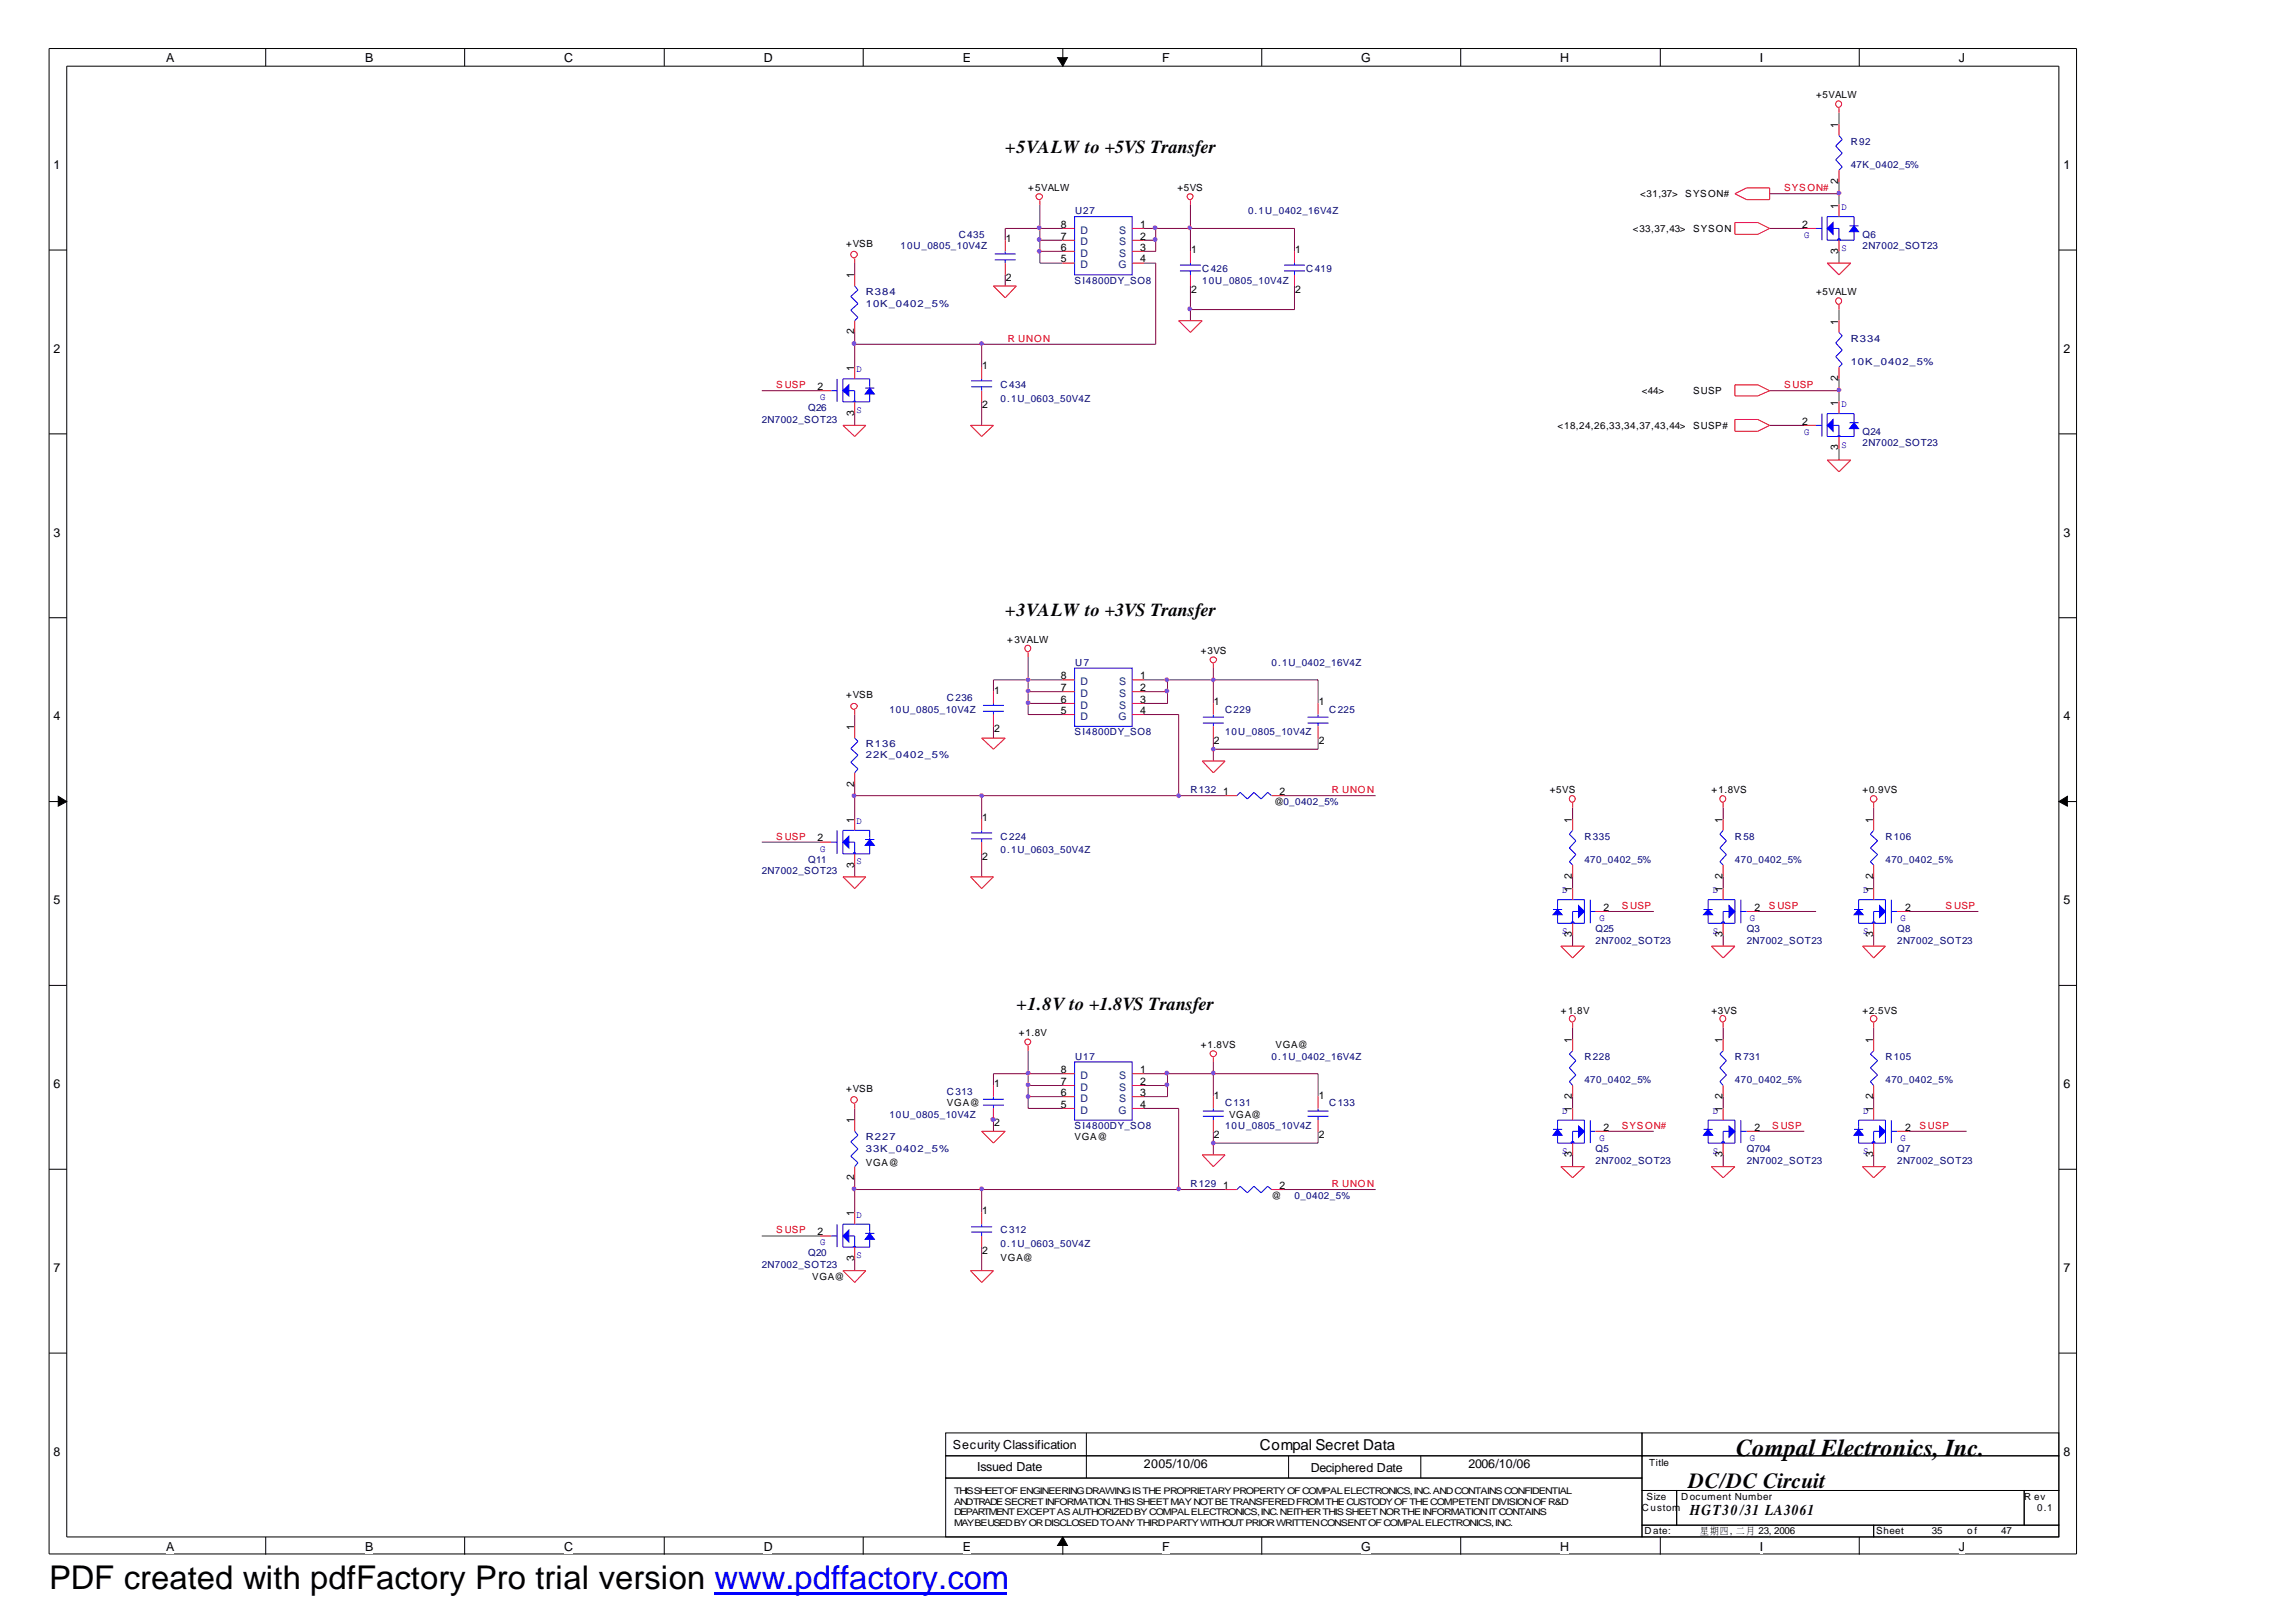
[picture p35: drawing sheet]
<svg xmlns="http://www.w3.org/2000/svg" width="297mm" height="210mm" viewBox="0 0 297 210" stroke-linecap="round" stroke-linejoin="round" font-family="sans-serif">
<defs><g id="words">
<text font-size="4.2" x="6.3" y="205.7">PDF created with pdfFactory Pro trial version www.pdffactory.com</text>
<text font-size="3.1" x="224.6" y="188.4">Compal Electronics, Inc.</text>
<text font-size="2.8" x="218.4" y="192.5">DC/DC Circuit</text>
<g font-size="2.4">
<text x="130" y="19.7">+5VALW to +5VS Transfer</text>
<text x="130" y="79.7">+3VALW to +3VS Transfer</text>
<text x="131.5" y="130.7">+1.8V to +1.8VS Transfer</text>
</g>
<g font-size="1.9">
<text x="163" y="187.6">Compal Secret Data</text>
<text x="218.6" y="196.1">HGT30/31 LA3061</text>
</g>
<g font-size="1.6">
<text x="21.5" y="8.1">A</text>
<text x="47.2" y="8.1">B</text>
<text x="73" y="8.1">C</text>
<text x="98.8" y="8.1">D</text>
<text x="124.5" y="8.1">E</text>
<text x="150.4" y="8.1">F</text>
<text x="176.1" y="8.1">G</text>
<text x="201.8" y="8.1">H</text>
<text x="227.7" y="8.1">I</text>
<text x="253.4" y="8.1">J</text>
<text x="6.9" y="21.9">1</text>
<text x="267" y="21.9">1</text>
<text x="6.9" y="45.6">2</text>
<text x="267" y="45.6">2</text>
<text x="6.9" y="69.4">3</text>
<text x="267" y="69.4">3</text>
<text x="6.9" y="93.2">4</text>
<text x="267" y="93.2">4</text>
<text x="6.9" y="117">5</text>
<text x="267" y="117">5</text>
<text x="6.9" y="140.8">6</text>
<text x="267" y="140.8">6</text>
<text x="6.9" y="164.6">7</text>
<text x="267" y="164.6">7</text>
<text x="6.9" y="188.4">8</text>
<text x="123.3" y="187.6">Security Classification</text>
<text x="126.4" y="190.3">Issued Date</text>
<text x="148" y="189.9">2005/10/06</text>
<text x="169.6" y="190.5">Deciphered Date</text>
<text x="190" y="189.9">2006/10/06</text>
<text x="267" y="188.4">8</text>
<text x="21.5" y="200.7">A</text>
<text x="47.2" y="200.7">B</text>
<text x="73" y="200.7">C</text>
<text x="98.8" y="200.7">D</text>
<text x="124.5" y="200.7">E</text>
<text x="150.4" y="200.7">F</text>
<text x="176.1" y="200.7">G</text>
<text x="201.8" y="200.7">H</text>
<text x="227.7" y="200.7">I</text>
<text x="253.4" y="200.7">J</text>
</g>
<g font-size="1.4">
<text x="237.8" y="16.5" transform="rotate(-90 237.8 16.5)">1</text>
<text x="237.8" y="23.8" transform="rotate(-90 237.8 23.8)">2</text>
<text x="137.2" y="29.5">8</text>
<text x="147.5" y="29.5">1</text>
<text x="233.2" y="29.5">2</text>
<text x="237.8" y="27" transform="rotate(-90 237.8 27)">1</text>
<text x="110.5" y="36" transform="rotate(-90 110.5 36)">1</text>
<text x="130.1" y="31.3">1</text>
<text x="137.2" y="31">7</text>
<text x="137.2" y="32.4">6</text>
<text x="137.2" y="34">5</text>
<text x="147.5" y="31">2</text>
<text x="147.5" y="32.4">3</text>
<text x="147.5" y="34">4</text>
<text x="154.1" y="32.8">1</text>
<text x="167.6" y="32.8">1</text>
<text x="237.8" y="32.9" transform="rotate(-90 237.8 32.9)">3</text>
<text x="130.1" y="36.3">2</text>
<text x="154.1" y="37.9">2</text>
<text x="167.6" y="37.9">2</text>
<text x="110.5" y="43.3" transform="rotate(-90 110.5 43.3)">2</text>
<text x="127.1" y="47.8">1</text>
<text x="237.8" y="42" transform="rotate(-90 237.8 42)">1</text>
<text x="105.7" y="50.5">2</text>
<text x="110.5" y="53.8" transform="rotate(-90 110.5 53.8)">3</text>
<text x="110.5" y="48" transform="rotate(-90 110.5 48)">1</text>
<text x="127.1" y="52.8">2</text>
<text x="237.8" y="52.5" transform="rotate(-90 237.8 52.5)">1</text>
<text x="237.8" y="49.3" transform="rotate(-90 237.8 49.3)">2</text>
<text x="233.2" y="55">2</text>
<text x="237.8" y="58.3" transform="rotate(-90 237.8 58.3)">3</text>
<text x="128.6" y="89.8">1</text>
<text x="137.2" y="87.9">8</text>
<text x="137.2" y="89.4">7</text>
<text x="147.5" y="87.9">1</text>
<text x="147.5" y="89.4">2</text>
<text x="110.5" y="94.5" transform="rotate(-90 110.5 94.5)">1</text>
<text x="128.6" y="94.8">2</text>
<text x="137.2" y="90.9">6</text>
<text x="137.2" y="92.4">5</text>
<text x="147.5" y="90.9">3</text>
<text x="147.5" y="92.4">4</text>
<text x="157.1" y="91.2">1</text>
<text x="170.6" y="91.2">1</text>
<text x="110.5" y="101.8" transform="rotate(-90 110.5 101.8)">2</text>
<text x="157.1" y="96.3">2</text>
<text x="170.6" y="96.3">2</text>
<text x="110.5" y="106.4" transform="rotate(-90 110.5 106.4)">1</text>
<text x="127.1" y="106.2">1</text>
<text x="158.2" y="102.9">1</text>
<text x="165.5" y="102.9">2</text>
<text x="203.4" y="106.4" transform="rotate(-90 203.4 106.4)">1</text>
<text x="222.8" y="106.4" transform="rotate(-90 222.8 106.4)">1</text>
<text x="242.3" y="106.4" transform="rotate(-90 242.3 106.4)">1</text>
<text x="105.7" y="108.9">2</text>
<text x="110.5" y="112.3" transform="rotate(-90 110.5 112.3)">3</text>
<text x="127.1" y="111.3">2</text>
<text x="203.4" y="113.7" transform="rotate(-90 203.4 113.7)">2</text>
<text x="222.8" y="113.7" transform="rotate(-90 222.8 113.7)">2</text>
<text x="242.3" y="113.7" transform="rotate(-90 242.3 113.7)">2</text>
<text x="203.4" y="115.4" transform="rotate(-90 203.4 115.4)">1</text>
<text x="207.4" y="117.9">2</text>
<text x="222.8" y="115.4" transform="rotate(-90 222.8 115.4)">1</text>
<text x="227" y="117.9">2</text>
<text x="242.3" y="115.4" transform="rotate(-90 242.3 115.4)">1</text>
<text x="246.5" y="117.9">2</text>
<text x="203.4" y="121.3" transform="rotate(-90 203.4 121.3)">3</text>
<text x="222.8" y="121.3" transform="rotate(-90 222.8 121.3)">3</text>
<text x="242.3" y="121.3" transform="rotate(-90 242.3 121.3)">3</text>
<text x="203.4" y="135" transform="rotate(-90 203.4 135)">1</text>
<text x="222.8" y="135" transform="rotate(-90 222.8 135)">1</text>
<text x="242.3" y="135" transform="rotate(-90 242.3 135)">1</text>
<text x="128.6" y="140.6">1</text>
<text x="137.2" y="138.9">8</text>
<text x="137.2" y="140.4">7</text>
<text x="137.2" y="141.8">6</text>
<text x="137.2" y="143.4">5</text>
<text x="147.5" y="138.9">1</text>
<text x="147.5" y="140.4">2</text>
<text x="147.5" y="141.8">3</text>
<text x="147.5" y="143.4">4</text>
<text x="157.1" y="142.2">1</text>
<text x="170.6" y="142.2">1</text>
<text x="203.4" y="143.9" transform="rotate(-90 203.4 143.9)">1</text>
<text x="203.4" y="142.3" transform="rotate(-90 203.4 142.3)">2</text>
<text x="222.8" y="143.9" transform="rotate(-90 222.8 143.9)">1</text>
<text x="222.8" y="142.3" transform="rotate(-90 222.8 142.3)">2</text>
<text x="242.3" y="143.9" transform="rotate(-90 242.3 143.9)">1</text>
<text x="242.3" y="142.3" transform="rotate(-90 242.3 142.3)">2</text>
<text x="110.5" y="145.4" transform="rotate(-90 110.5 145.4)">1</text>
<text x="128.6" y="145.7">2</text>
<text x="157.1" y="147.2">2</text>
<text x="170.6" y="147.2">2</text>
<text x="203.4" y="149.7" transform="rotate(-90 203.4 149.7)">3</text>
<text x="207.4" y="146.3">2</text>
<text x="222.8" y="149.7" transform="rotate(-90 222.8 149.7)">3</text>
<text x="227" y="146.3">2</text>
<text x="242.3" y="149.7" transform="rotate(-90 242.3 149.7)">3</text>
<text x="246.5" y="146.3">2</text>
<text x="110.5" y="152.8" transform="rotate(-90 110.5 152.8)">2</text>
<text x="158.2" y="153.9">1</text>
<text x="165.5" y="153.9">2</text>
<text x="105.7" y="159.9">2</text>
<text x="110.5" y="157.4" transform="rotate(-90 110.5 157.4)">1</text>
<text x="127.1" y="157.2">1</text>
<text x="110.5" y="163.2" transform="rotate(-90 110.5 163.2)">3</text>
<text x="127.1" y="162.2">2</text>
</g>
<g font-size="1.4" fill="#004080">
<text x="139.8" y="30.2">D</text>
<text x="139.8" y="31.8">D</text>
<text x="139.8" y="33.2">D</text>
<text x="139.8" y="34.7">D</text>
<text x="144.7" y="34.7">G</text>
<text x="144.8" y="30.2">S</text>
<text x="144.8" y="31.8">S</text>
<text x="144.8" y="33.2">S</text>
<text x="139.8" y="88.7">D</text>
<text x="144.8" y="88.7">S</text>
<text x="139.8" y="90.2">D</text>
<text x="139.8" y="91.7">D</text>
<text x="139.8" y="93.1">D</text>
<text x="144.7" y="93.1">G</text>
<text x="144.8" y="90.2">S</text>
<text x="144.8" y="91.7">S</text>
<text x="139.8" y="139.6">D</text>
<text x="139.8" y="141.2">D</text>
<text x="139.8" y="142.6">D</text>
<text x="144.8" y="139.6">S</text>
<text x="144.8" y="141.2">S</text>
<text x="144.8" y="142.6">S</text>
<text x="139.8" y="144.1">D</text>
<text x="144.7" y="144.1">G</text>
</g>
<g font-size="1.3">
<text x="234.9" y="12.7">+5VALW</text>
<text x="133" y="24.7">+5VALW</text>
<text x="152.3" y="24.7">+5VS</text>
<text x="211.2" y="30">&lt;33,37,43&gt;</text>
<text x="212.2" y="25.5">&lt;31,37&gt;</text>
<text x="218" y="25.5">SYSON#</text>
<text x="219" y="30">SYSON</text>
<text x="109.5" y="31.9">+VSB</text>
<text x="234.9" y="38.2">+5VALW</text>
<text x="212.4" y="51">&lt;44&gt;</text>
<text x="219" y="51">SUSP</text>
<text x="201.5" y="55.5">&lt;18,24,26,33,34,37,43,44&gt;</text>
<text x="219" y="55.5">SUSP#</text>
<text x="130.3" y="83.2">+3VALW</text>
<text x="155.4" y="84.7">+3VS</text>
<text x="109.5" y="90.4">+VSB</text>
<text x="164.8" y="104.2">@0_0402_5%</text>
<text x="200.5" y="102.6">+5VS</text>
<text x="221.4" y="102.6">+1.8VS</text>
<text x="241" y="102.6">+0.9VS</text>
<text x="201.9" y="131.2">+1.8V</text>
<text x="221.4" y="131.2">+3VS</text>
<text x="241" y="131.2">+2.5VS</text>
<text x="131.8" y="134.1">+1.8V</text>
<text x="155.4" y="135.7">+1.8VS</text>
<text x="165" y="135.7">VGA@</text>
<text x="109.5" y="141.3">+VSB</text>
<text x="122.5" y="143.1">VGA@</text>
<text x="139" y="147.6">VGA@</text>
<text x="159" y="144.6">VGA@</text>
<text x="112" y="150.9">VGA@</text>
<text x="164.5" y="155.1">@</text>
<text x="105.1" y="165.6">VGA@</text>
<text x="129.5" y="163.2">VGA@</text>
<text x="213.4" y="189.8">Title</text>
<text x="212.4" y="195.6">Custom</text>
<text x="213" y="194.1">Size</text>
<text x="217.5" y="194.1">Document Number</text>
<text x="261.9" y="194.1">R ev</text>
<text x="263.6" y="195.6">0.1</text>
<text x="212.8" y="198.6">Date:</text>
<text x="220" y="198.6">星, 二,</text>
<text x="221.2" y="198.6">期</text>
<text x="222.5" y="198.6">四月 2006</text>
<text x="227.5" y="198.6">23</text>
<text x="242.7" y="198.6">Sheet</text>
<text x="249.9" y="198.6">35</text>
<text x="254.5" y="198.6">o f</text>
<text x="258.9" y="198.6">47</text>
</g>
<g font-size="1.3" fill="#000080">
<text x="239.4" y="18.7">R92</text>
<text x="239.4" y="21.8">47K_0402_5%</text>
<text x="139.1" y="27.7">U27</text>
<text x="161.5" y="27.7">0.1U_0402_16V4Z</text>
<text x="116.5" y="32.3">10U_0805_10V4Z</text>
<text x="124" y="30.7">C435</text>
<text x="155.5" y="35.2">C426</text>
<text x="169" y="35.2">C419</text>
<text x="241" y="30.7">Q6</text>
<text x="241" y="32.3">2N7002_SOT23</text>
<text x="112" y="38.2">R384</text>
<text x="112" y="39.7">10K_0402_5%</text>
<text x="139" y="36.8">SI4800DY_SO8</text>
<text x="155.5" y="36.8">10U_0805_10V4Z</text>
<text x="239.4" y="44.2">R334</text>
<text x="239.4" y="47.3">10K_0402_5%</text>
<text x="104.6" y="53.2">Q26</text>
<text x="129.5" y="50.2">C434</text>
<text x="129.5" y="52">0.1U_0603_50V4Z</text>
<text x="98.6" y="54.7">2N7002_SOT23</text>
<text x="241" y="56.2">Q24</text>
<text x="241" y="57.7">2N7002_SOT23</text>
<text x="139.1" y="86.2">U7</text>
<text x="164.5" y="86.2">0.1U_0402_16V4Z</text>
<text x="115.1" y="92.2">10U_0805_10V4Z</text>
<text x="122.5" y="90.7">C236</text>
<text x="139" y="95.2">SI4800DY_SO8</text>
<text x="158.5" y="92.2">C229</text>
<text x="158.5" y="95.2">10U_0805_10V4Z</text>
<text x="172" y="92.2">C225</text>
<text x="112" y="96.7">R136</text>
<text x="112" y="98.1">22K_0402_5%</text>
<text x="154" y="102.6">R132</text>
<text x="98.6" y="113.1">2N7002_SOT23</text>
<text x="104.6" y="111.7">Q11</text>
<text x="129.5" y="108.6">C224</text>
<text x="129.5" y="110.4">0.1U_0603_50V4Z</text>
<text x="205" y="108.6">R335</text>
<text x="205" y="111.7">470_0402_5%</text>
<text x="224.5" y="108.6">R58</text>
<text x="224.5" y="111.7">470_0402_5%</text>
<text x="243.9" y="108.6">R106</text>
<text x="243.9" y="111.7">470_0402_5%</text>
<text x="206.4" y="120.7">Q25</text>
<text x="206.4" y="122.2">2N7002_SOT23</text>
<text x="226" y="120.7">Q3</text>
<text x="226" y="122.2">2N7002_SOT23</text>
<text x="245.4" y="120.7">Q8</text>
<text x="245.4" y="122.2">2N7002_SOT23</text>
<text x="139.1" y="137.2">U17</text>
<text x="164.5" y="137.2">0.1U_0402_16V4Z</text>
<text x="205" y="137.2">R228</text>
<text x="224.5" y="137.2">R731</text>
<text x="243.9" y="137.2">R105</text>
<text x="122.5" y="141.7">C313</text>
<text x="158.5" y="143.1">C131</text>
<text x="172" y="143.1">C133</text>
<text x="205" y="140.1">470_0402_5%</text>
<text x="224.5" y="140.1">470_0402_5%</text>
<text x="243.9" y="140.1">470_0402_5%</text>
<text x="112" y="147.6">R227</text>
<text x="112" y="149.1">33K_0402_5%</text>
<text x="115.1" y="144.6">10U_0805_10V4Z</text>
<text x="139" y="146.1">SI4800DY_SO8</text>
<text x="158.5" y="146.1">10U_0805_10V4Z</text>
<text x="206.4" y="149.1">Q5</text>
<text x="226" y="149.1">Q704</text>
<text x="245.4" y="149.1">Q7</text>
<text x="154" y="153.6">R129</text>
<text x="167.5" y="155.1">0_0402_5%</text>
<text x="206.4" y="150.6">2N7002_SOT23</text>
<text x="226" y="150.6">2N7002_SOT23</text>
<text x="245.4" y="150.6">2N7002_SOT23</text>
<text x="129.5" y="159.6">C312</text>
<text x="129.5" y="161.4">0.1U_0603_50V4Z</text>
<text x="98.6" y="164.1">2N7002_SOT23</text>
<text x="104.6" y="162.6">Q20</text>
</g>
<g font-size="1.3" fill="#f00">
<text x="230.8" y="24.7">SYS ON#</text>
<text x="130.4" y="44.2">R UNON</text>
<text x="100.4" y="50.2">S USP</text>
<text x="230.8" y="50.2">S USP</text>
<text x="172.3" y="102.6">R UNON</text>
<text x="100.4" y="108.6">S USP</text>
<text x="209.8" y="117.6">S USP</text>
<text x="228.9" y="117.6">S USP</text>
<text x="251.7" y="117.6">S USP</text>
<text x="209.8" y="146.1">SYS ON#</text>
<text x="229.3" y="146.1">S USP</text>
<text x="248.3" y="146.1">S USP</text>
<text x="172.3" y="153.6">R UNON</text>
<text x="100.4" y="159.6">S USP</text>
</g>
<g font-size="1.3" fill="#00f">
<text x="238.3" y="27.2">D</text>
<text x="233.4" y="30.8">G</text>
<text x="238.3" y="32.4">S</text>
<text x="106.1" y="51.7">G</text>
<text x="110.8" y="48.2">D</text>
<text x="110.8" y="53.4">S</text>
<text x="238.3" y="52.7">D</text>
<text x="233.4" y="56.2">G</text>
<text x="238.3" y="57.9">S</text>
<text x="110.8" y="106.6">D</text>
<text x="106.1" y="110.3">G</text>
<text x="110.8" y="111.9">S</text>
<text x="202.1" y="115.6">D</text>
<text x="206.9" y="119.2">G</text>
<text x="221.6" y="115.6">D</text>
<text x="226.4" y="119.2">G</text>
<text x="241" y="115.6">D</text>
<text x="245.9" y="119.2">G</text>
<text x="202.1" y="120.8">S</text>
<text x="221.6" y="120.8">S</text>
<text x="241" y="120.8">S</text>
<text x="202.1" y="144.1">D</text>
<text x="202.1" y="149.4">S</text>
<text x="206.9" y="147.7">G</text>
<text x="221.6" y="144.1">D</text>
<text x="221.6" y="149.4">S</text>
<text x="226.4" y="147.7">G</text>
<text x="241" y="144.1">D</text>
<text x="241" y="149.4">S</text>
<text x="245.9" y="147.7">G</text>
<text x="106.1" y="161.1">G</text>
<text x="110.8" y="157.6">D</text>
<text x="110.8" y="162.8">S</text>
</g>
<g font-size="1.2">
<text x="123.4" y="193.4">THISSHEETOFENGINEERINGDRAWINGISTHEPROPRIETARYPROPERTYOFCOMPALELECTRONICS, INC.ANDCONTAINSCONFIDENTIAL</text>
<text x="123.4" y="194.7">ANDTRADESECRETINFORMATION.THISSHEETMAYNOTBETRANSFEREDFROMTHECUSTODYOFTHECOMPETENTDIVISIONOFR&amp;D</text>
<text x="123.4" y="196.1">DEPARTMENTEXCEPTASAUTHORIZEDBYCOMPALELECTRONICS, INC.NEITHERTHISSHEETNORTHEINFORMATIONITCONTAINS</text>
<text x="123.4" y="197.5">MAYBEUSEDBYORDISCLOSEDTOANYTHIRDPARTYWITHOUTPRIORWRITTENCONSENTOFCOMPALELECTRONICS, INC.</text>
</g>
</g></defs>
<path d="M6.3 6.3h262.3v194.8h-262.3zM8.6 8.6h257.8v190.3h-257.8z" fill="none" stroke="#000" stroke-width=".13"/>
<g fill="#fff">
<path d="M21.5 6.5h.9v1.9h-.9z"/>
<path d="M21.5 199.2h.9v1.8h-.9z"/>
</g>
<path d="M34.4 6.3v2.3M34.4 198.9v2.3" fill="none" stroke="#000" stroke-width=".13"/>
<g fill="#fff">
<path d="M47.2 6.5h1.1v1.9h-1.1z"/>
<path d="M47.2 199.2h1.1v1.8h-1.1z"/>
</g>
<path d="M60.1 6.3v2.3M60.1 198.9v2.3" fill="none" stroke="#000" stroke-width=".13"/>
<g fill="#fff">
<path d="M73 6.5h1.1v1.9h-1.1z"/>
<path d="M73 199.2h1.1v1.8h-1.1z"/>
</g>
<path d="M85.9 6.3v2.3M85.9 198.9v2.3" fill="none" stroke="#000" stroke-width=".13"/>
<g fill="#fff">
<path d="M98.8 6.5h1.1v1.9h-1.1z"/>
<path d="M98.8 199.2h1.1v1.8h-1.1z"/>
</g>
<path d="M111.7 6.3v2.3M111.7 198.9v2.3" fill="none" stroke="#000" stroke-width=".13"/>
<g fill="#fff">
<path d="M124.5 6.5h1.1v1.9h-1.1z"/>
<path d="M124.5 199.2h1.1v1.8h-1.1z"/>
</g>
<path d="M137.5 6.3v2.3M137.5 198.9v2.3" fill="none" stroke="#000" stroke-width=".13"/>
<g fill="#000" stroke="#000" stroke-width=".13">
<path d="M136.8 7.5h1.3l-.6 1.1z" fill-rule="evenodd"/>
<path d="M137.5 198.9l.6 1.1h-1.3z" fill-rule="evenodd"/>
</g>
<g fill="#fff">
<path d="M150.4 6.5h.9v1.9h-.9z"/>
<path d="M150.4 199.2h.9v1.8h-.9z"/>
</g>
<path d="M163.2 6.3v2.3M163.2 198.9v2.3" fill="none" stroke="#000" stroke-width=".13"/>
<g fill="#fff">
<path d="M176.1 6.5h1.2v1.9h-1.2z"/>
<path d="M176.1 199.2h1.2v1.8h-1.2z"/>
</g>
<path d="M189 6.3v2.3M189 198.9v2.3" fill="none" stroke="#000" stroke-width=".13"/>
<g fill="#fff">
<path d="M201.8 6.5h1.1v1.9h-1.1z"/>
<path d="M201.8 199.2h1.1v1.8h-1.1z"/>
</g>
<path d="M214.8 6.3v2.3M214.8 198.9v2.3" fill="none" stroke="#000" stroke-width=".13"/>
<g fill="#fff">
<path d="M227.7 6.5h.3v1.9h-.3z"/>
<path d="M227.7 199.2h.3v1.8h-.3z"/>
</g>
<path d="M240.5 6.3v2.3M240.5 198.9v2.3" fill="none" stroke="#000" stroke-width=".13"/>
<g fill="#fff">
<path d="M253.4 6.5h.8v1.9h-.8z"/>
<path d="M253.4 199.2h.8v1.8h-.8z"/>
<path d="M6.9 20.3h.9v1.9h-.9z"/>
<path d="M267 20.3h.8v1.9h-.8z"/>
<path d="M6.9 44.1h.9v1.9h-.9z"/>
<path d="M267 44.1h.8v1.9h-.8z"/>
</g>
<path d="M6.3 32.4h2.3M266.4 32.4h2.2" fill="none" stroke="#000" stroke-width=".13"/>
<g fill="#fff">
<path d="M6.9 67.9h.9v1.9h-.9z"/>
<path d="M267 67.9h.8v1.9h-.8z"/>
</g>
<path d="M6.3 56.1h2.3M266.4 56.1h2.2" fill="none" stroke="#000" stroke-width=".13"/>
<g fill="#fff">
<path d="M6.9 91.7h.9v1.9h-.9z"/>
<path d="M267 91.7h.8v1.9h-.8z"/>
</g>
<path d="M6.3 79.9h2.3M266.4 79.9h2.2" fill="none" stroke="#000" stroke-width=".13"/>
<g fill="#fff">
<path d="M6.9 115.5h.9v1.9h-.9z"/>
<path d="M267 115.5h.8v1.9h-.8z"/>
</g>
<path d="M6.3 103.7h2.3M266.4 103.7h2.2" fill="none" stroke="#000" stroke-width=".13"/>
<g fill="#000" stroke="#000" stroke-width=".13">
<path d="M7.5 103.1l1.1 .6-1.1 .6z" fill-rule="evenodd"/>
<path d="M266.4 103.7l1.1-.6v1.2z" fill-rule="evenodd"/>
</g>
<g fill="#fff">
<path d="M6.9 139.3h.9v1.9h-.9z"/>
<path d="M267 139.3h.8v1.9h-.8z"/>
</g>
<path d="M6.3 127.5h2.3M266.4 127.5h2.2" fill="none" stroke="#000" stroke-width=".13"/>
<g fill="#fff">
<path d="M6.9 163.1h.9v1.8h-.9z"/>
<path d="M267 163.1h.8v1.8h-.8z"/>
</g>
<path d="M6.3 151.3h2.3M266.4 151.3h2.2" fill="none" stroke="#000" stroke-width=".13"/>
<g fill="#fff">
<path d="M6.9 186.9h.9v1.8h-.9z"/>
<path d="M267 186.9h.8v1.8h-.8z"/>
</g>
<g fill="none" stroke="#000" stroke-width=".13">
<path d="M6.3 175.1h2.3M266.4 175.1h2.2M122.3 185.4h90.1v3h-90.1zM122.3 188.4h90.1v2.9h-90.1zM122.3 191.3h90.1v7.6h-90.1zM140.5 185.4v5.9M166.7 188.4v2.9M183.8 188.4v2.9M212.4 185.4h54v3h-54zM212.4 188.4h54v4.5h-54zM212.4 192.9h4.5v4.5h-4.5zM212.4 197.4h30v1.5h-30z"/>
<path d="M216.9 192.9h45v4.5h-45zM242.4 197.4h24v1.5h-24zM261.9 192.9h4.5v4.5h-4.5z"/>
</g>
<g fill="none" stroke="#800040" stroke-width=".13">
<path d="M237.9 14.6v1.5M110.6 34.1v1.5M130 35.6v1.4M134.5 31.1h3M134.5 26.5v7.6h3M134.5 32.5h3M137.5 29.6h-7.5v1.5M148 29.6h19.5v2.9M148 34.1h1.5v10.4h-38.9M148 31.1h1.5M149.5 29.6v2.9h-1.5M154 26.5v6"/>
<path d="M154 37v4.5M167.5 37v3.1h-13.5M228.9 29.6h4.5M228.9 25.1h9M237.9 23.6v2.9M237.9 32.5v1.6M98.6 50.6h7.5M110.6 43v4.5M110.6 53.5v1.5M127 44.5v3M127 52v3M228.9 55h4.5"/>
<path d="M228.9 50.6h9M237.9 40.1v1.4M237.9 49v3M237.9 58v1.5M110.6 92.5v1.5M128.5 94v1.5M133 85v7.5h4.5M133 89.5h4.5M133 91h4.5M137.5 88h-9v1.5M148 88h22.5v3M148 89.5h3"/>
<path d="M148 92.5h4.5v10.5M151 88v3h-3M157 86.5v4.5M157 95.5v3M170.5 95.5v1.5h-13.5M98.6 109h7.5M110.6 101.4v4.6M110.6 111.9v1.6M110.6 103h47.9M127 103v3M127 110.5v3M166 103h12"/>
<path d="M203.5 104.5v1.5M203.5 113.5v1.5M207.9 118h6.1M222.9 104.5v1.5M222.9 113.5v1.5M227.4 118h7.5M242.4 104.5v1.5M242.4 113.5v1.5M246.9 118h9M133 136v7.4h4.5M137.5 139h-9v1.5M148 139h22.5v2.9"/>
<path d="M151 139v2.9h-3M157 137.4v4.5M203.5 121v1.4M203.5 132.9v1.6M222.9 121v1.4M222.9 132.9v1.6M242.4 121v1.4M242.4 132.9v1.6M98.6 159.9h7.5M110.6 143.4v1.6M110.6 152.4v4.5M110.6 153.9h47.9"/>
<path d="M127 153.9v3M128.5 143.4v3M133 140.5h4.5M133 141.9h4.5M148 143.4h4.5v10.5M148 140.5h3M157 146.4v3.1M166 153.9h12M170.5 146.4v1.5h-13.5M203.5 141.9v1.5M203.5 149.5v1.5M207.9 146.4h6.1"/>
<path d="M222.9 141.9v1.5M222.9 149.5v1.5M227.4 146.4h6M242.4 141.9v1.5M242.4 149.5v1.5M246.9 146.4h7.5M110.6 162.9v1.5M127 161.4v3"/>
</g>
<g fill="none" stroke="#f00" stroke-width=".13">
<path d="M237.9 14v.6M237.9 16.1v1.4M110.6 33.5v.6M110.6 35.6v1.4M128.5 37h3l-1.5 1.5zM130 31.1v1.4M130 34.1v1.5M134.5 25.9v.6M137.5 34.1h1.5M137.5 29.6h1.5M137.5 31.1h1.5M137.5 32.5h1.5"/>
<path d="M146.5 34.1h1.5M146.5 29.6h1.5M146.5 31.1h1.5M146.5 32.5h1.5M154 25.9v.6M154 32.5v1.6M154 35.6v1.4M167.5 32.5v1.6M167.5 35.6v1.4M224.5 28.8h2.9l1.5 .8-1.5 .7h-2.9zM224.5 25.1l1.5-.8h2.9v1.5h-2.9zM233.4 29.6h1.5"/>
<path d="M236.4 34.1h3l-1.5 1.5zM237.9 22v1.6M237.9 26.5v1.5M237.9 31.1v1.4M237.9 39.5v.6M106.1 50.6h1.4M109.1 55h2.9l-1.4 1.5zM110.6 41.5v1.5M110.6 47.5v1.5M110.6 52v1.5M125.6 55h2.9l-1.5 1.5zM127 47.5v1.5"/>
<path d="M127 50.6v1.4M152.5 41.5h3l-1.5 1.5zM224.5 49.8h2.9l1.5 .8-1.5 .6h-2.9zM224.5 54.3h2.9l1.5 .7-1.5 .8h-2.9zM233.4 55h1.5M236.4 59.5h3l-1.5 1.6zM237.9 41.5v1.5M237.9 47.5v1.5M237.9 52v1.5M237.9 56.5v1.5M110.6 91.9v.6M110.6 94v1.5"/>
<path d="M127 95.5h3l-1.5 1.5zM128.5 89.5v1.5M128.5 92.5v1.5M133 84.4v.6M137.5 88h1.5M137.5 89.5h1.5M137.5 91h1.5M137.5 92.5h1.5M146.5 88h1.5M146.5 89.5h1.5M146.5 91h1.5M146.5 92.5h1.5"/>
<path d="M155.5 98.5h3l-1.5 1.5zM157 85.9v.6M157 91v1.5M157 94v1.5M170.5 91v1.5M170.5 94v1.5M106.1 109h1.4M109.1 113.5h2.9l-1.4 1.5zM110.6 100v1.4M110.6 106v1.5M110.6 110.5v1.4M125.6 113.5h2.9l-1.5 1.5z"/>
<path d="M127 106v1.5M127 109v1.5M158.5 103h1.5M164.5 103h1.5M203.5 103.9v.6M203.5 106v1.5M203.5 111.9v1.6M203.5 115v1.4M203.5 119.5v1.5M206.4 118h1.5M222.9 103.9v.6M222.9 106v1.5"/>
<path d="M222.9 111.9v1.6M222.9 115v1.4M222.9 119.5v1.5M226 118h1.4M242.4 103.9v.6M242.4 106v1.5M242.4 111.9v1.6M242.4 115v1.4M242.4 119.5v1.5M245.4 118h1.5M133 135.3v.7M137.5 139h1.5"/>
<path d="M146.5 139h1.5M157 136.8v.6M201.9 122.4h3.1l-1.5 1.6zM203.5 132.3v.6M203.5 134.5v1.5M221.4 122.4h3.1l-1.6 1.6zM222.9 132.3v.6M222.9 134.5v1.5M241 122.4h2.9l-1.5 1.6zM242.4 132.3v.6M242.4 134.5v1.5M106.1 159.9h1.4"/>
<path d="M110.6 142.8v.6M110.6 145v1.4M110.6 151v1.4M110.6 156.9v1.5M127 146.4h3l-1.5 1.5zM127 156.9v1.5M127 159.9v1.5M128.5 140.5v1.4M128.5 143.4v1.6M137.5 140.5h1.5M137.5 141.9h1.5M137.5 143.4h1.5"/>
<path d="M146.5 140.5h1.5M146.5 141.9h1.5M146.5 143.4h1.5M155.5 149.5h3l-1.5 1.5zM157 141.9v1.5M157 145v1.4M158.5 153.9h1.5M164.5 153.9h1.5M170.5 141.9v1.5M170.5 145v1.4M201.9 151h3.1l-1.5 1.4zM203.5 140.5v1.4"/>
<path d="M203.5 143.4v1.6M203.5 147.9v1.6M206.4 146.4h1.5M221.4 151h3.1l-1.6 1.4zM222.9 140.5v1.4M222.9 143.4v1.6M222.9 147.9v1.6M226 146.4h1.4M241 151h2.9l-1.5 1.4zM242.4 140.5v1.4M242.4 143.4v1.6M242.4 147.9v1.6"/>
<path d="M245.4 146.4h1.5M109.1 164.4h2.9l-1.4 1.6zM110.6 161.4v1.5M125.6 164.4h2.9l-1.5 1.6z"/>
<circle cx="237.8" cy="13.5" r=".4"/>
<circle cx="110.5" cy="32.9" r=".42"/>
<circle cx="134.5" cy="25.4" r=".4"/>
<circle cx="154" cy="25.4" r=".38"/>
<circle cx="237.8" cy="39" r=".4"/>
<circle cx="110.5" cy="91.4" r=".4"/>
<circle cx="132.9" cy="83.9" r=".4"/>
<circle cx="157" cy="85.4" r=".4"/>
<circle cx="203.4" cy="103.4" r=".4"/>
<circle cx="222.9" cy="103.4" r=".4"/>
<circle cx="242.4" cy="103.4" r=".42"/>
<circle cx="133" cy="134.8" r=".38"/>
<circle cx="157" cy="136.4" r=".4"/>
<circle cx="203.4" cy="131.8" r=".4"/>
<circle cx="222.9" cy="131.8" r=".4"/>
<circle cx="242.4" cy="131.8" r=".42"/>
<circle cx="110.5" cy="142.3" r=".42"/>
</g>
<g fill="#00f" stroke="#00f" stroke-width=".13">
<path d="M237.2 54.3v1.5l-.8-.8z" fill-rule="evenodd"/>
<path d="M239.9 54.7l.6 .8h-1.2z" fill-rule="evenodd"/>
<path d="M204.2 117.2l.8 .8-.8 .7z" fill-rule="evenodd"/>
<path d="M201.5 117.7l.6 .7h-1.2z" fill-rule="evenodd"/>
<path d="M223.7 145.7l.8 .7-.8 .8z" fill-rule="evenodd"/>
<path d="M221 146.1l.6 .8h-1.2z" fill-rule="evenodd"/>
<path d="M243.2 145.7l.7 .7-.7 .8z" fill-rule="evenodd"/>
<path d="M240.5 146.1l.5 .8h-1.1z" fill-rule="evenodd"/>
<path d="M223.7 117.2l.8 .8-.8 .7z" fill-rule="evenodd"/>
<path d="M221 117.7l.6 .7h-1.2z" fill-rule="evenodd"/>
<path d="M204.2 145.7l.8 .7-.8 .8z" fill-rule="evenodd"/>
<path d="M201.5 146.1l.6 .8h-1.2z" fill-rule="evenodd"/>
<path d="M236.4 29.6l.8-.8v1.5z" fill-rule="evenodd"/>
<path d="M239.9 29.2l.6 .8h-1.2z" fill-rule="evenodd"/>
<path d="M109.1 159.9l.7-.7v1.5z" fill-rule="evenodd"/>
<path d="M112.5 159.6l.6 .8h-1.2z" fill-rule="evenodd"/>
<path d="M109.1 50.6l.7-.8v1.4z" fill-rule="evenodd"/>
<path d="M112.5 50.2l.6 .8h-1.2z" fill-rule="evenodd"/>
<path d="M109.1 109l.7-.8v1.5z" fill-rule="evenodd"/>
<path d="M112.5 108.6l.6 .8h-1.2z" fill-rule="evenodd"/>
<path d="M243.2 117.2l.7 .8-.7 .7z" fill-rule="evenodd"/>
<path d="M240.5 117.7l.5 .7h-1.1z" fill-rule="evenodd"/>
</g>
<g fill="none" stroke="#00f" stroke-width=".13">
<path d="M237.9 17.5l.4 .5-.8 .9 .8 .9-.8 .9 .8 .9-.4 .4M110.6 37l.4 .5-.9 .9 .9 .9-.9 .8 .9 1-.4 .4M128.7 33.6h2.7M128.7 32.9h2.7M130 32.5v.4M130 33.6v.5M139 28h7.5v7.6h-7.5zM152.7 35.1h2.7M152.7 34.3h2.7M154 34.1v.2M154 35.1v.5M166.1 35.1h2.7"/>
<path d="M166.1 34.3h2.7M167.5 34.1v.2M167.5 35.1v.5M234.9 29.6h.8M235.7 28v3.1M237.2 29.6h.7v1.5M237.7 31.1v-.2h.4v.2M239.3 29.2h1.2M239.9 29.2v-1.2h-3.5v3.1h3.5v-1.1M107.5 50.6h.8M108.3 49v3M109.8 50.6h.8v1.4"/>
<path d="M110.4 52v-.1h.3v.1M111.9 50.2h1.2M112.5 50.2v-1.2h-3.4v3h3.4v-1M125.6 50.1h2.8M125.6 49.3h2.8M127 49v.3M127 50.1v.5M234.9 55h.8M235.7 53.5v3M237.2 55h.7v1.5M237.7 56.5v-.1h.4v.1M237.9 43l.4 .4-.8 1 .8 .9-.8 .9 .8 .9-.4 .4"/>
<path d="M239.3 54.7h1.2M239.9 54.7v-1.2h-3.5v3h3.5v-1M110.6 95.5l.4 .4-.9 1 .9 .8-.9 1 .9 .8-.4 .5M127.2 92h2.7M127.2 91.3h2.7M128.5 91v.3M128.5 92v.5M139 86.5h7.5v7.5h-7.5zM155.6 93.6h2.7M155.6 92.8h2.7M157 92.5v.3M157 93.6v.4"/>
<path d="M169.2 93.6h2.7M169.2 92.8h2.7M170.5 92.5v.3M170.5 93.6v.4M107.5 109h.8M108.3 107.5v3M109.8 109h.8v1.5M110.4 110.5v-.2h.3v.2M111.9 108.6h1.2M112.5 108.6v-1.1h-3.4v3h3.4v-1.1M125.6 108.6h2.8M125.6 107.8h2.8"/>
<path d="M127 107.5v.3M127 108.6v.4M160 103l.4-.5 1 .9 .8-.9 1 .9 .8-.9 .5 .5M200.9 117.7h1.2M201.5 117.7v-1.3h3.5v3.1h-3.5v-1.1M203.3 119.5v-.2h.3v.2M203.5 107.5l-.5 .5 .9 .8-.9 .9 .9 .9-.9 .9 .5 .4M204.2 118h-.7v1.5M205.7 118h.7M205.7 116.4v3.1M220.4 117.7h1.2M221 117.7v-1.3h3.5v3.1h-3.5v-1.1"/>
<path d="M222.8 119.5v-.2h.3v.2M222.9 107.5l-.4 .5 .9 .8-.9 .9 .9 .9-.9 .9 .4 .4M223.7 118h-.8v1.5M225.2 118h.8M225.2 116.4v3.1M239.9 117.7h1.1M240.5 117.7v-1.3h3.4v3.1h-3.4v-1.1M242.2 119.5v-.2h.4v.2M242.4 107.5l-.4 .5 .9 .8-.9 .9 .9 .9-.9 .9 .4 .4M243.2 118h-.8v1.5M244.7 118h.7M244.7 116.4v3.1"/>
<path d="M139 137.4h7.5v7.6h-7.5zM203.5 136l-.5 .4 .9 .9-.9 .9 .9 .9-.9 .9 .5 .5M222.9 136l-.4 .4 .9 .9-.9 .9 .9 .9-.9 .9 .4 .5M242.4 136l-.4 .4 .9 .9-.9 .9 .9 .9-.9 .9 .4 .5M107.5 159.9h.8M108.3 158.4v3M109.8 159.9h.8v1.5M110.6 146.4l.4 .5-.9 .9 .9 .9-.9 .9 .9 .9-.4 .5M111.9 159.6h1.2M112.5 159.6v-1.2h-3.4v3h3.4v-1M125.6 159.4h2.8M125.6 158.8h2.8"/>
<path d="M127 158.4v.4M127 159.4v.5M127.2 143h2.7M127.2 142.3h2.7M128.5 141.9v.4M128.5 143v.4M155.6 144.5h2.7M155.6 143.8h2.7M157 143.4v.4M157 144.5v.5M160 153.9l.4-.4 1 .9 .8-.9 1 .9 .8-.9 .5 .4M169.2 144.5h2.7"/>
<path d="M169.2 143.8h2.7M170.5 143.4v.4M170.5 144.5v.5M200.9 146.1h1.2M201.5 146.1v-1.1h3.5v2.9h-3.5v-1M203.3 147.9v-.1h.3v.1M204.2 146.4h-.7v1.5M205.7 145v2.9M205.7 146.4h.7M220.4 146.1h1.2M221 146.1v-1.1h3.5v2.9h-3.5v-1M222.8 147.9v-.1h.3v.1"/>
<path d="M223.7 146.4h-.8v1.5M225.2 146.4h.8M225.2 145v2.9M239.9 146.1h1.1M240.5 146.1v-1.1h3.4v2.9h-3.4v-1M242.2 147.9v-.1h.4v.1M243.2 146.4h-.8v1.5M244.7 146.4h.7M244.7 145v2.9M110.4 161.4v-.1h.3v.1"/>
</g>
<g fill="#f0f" stroke="#f0f" stroke-width=".13">
<path d="M237.7 50.3l.2-.1 .2 .1 .1 .2-.3 .2-.2-.1z" fill-rule="evenodd"/>
<path d="M132.8 89.3l.2-.1h.2l.1 .2-.3 .3-.2-.1z" fill-rule="evenodd"/>
<path d="M156.7 87.8l.3-.1 .1 .1 .1 .2-.2 .2-.2-.1z" fill-rule="evenodd"/>
<path d="M150.8 87.8h.3l.1 .2-.2 .2-.2-.1-.1-.1z" fill-rule="evenodd"/>
<path d="M132.9 87.8h.3l.1 .2-.3 .2-.2-.1v-.1z" fill-rule="evenodd"/>
<path d="M150.7 89.3l.3-.1h.1l.1 .2-.2 .3-.2-.1z" fill-rule="evenodd"/>
<path d="M132.9 90.7l.3 .1 .1 .1-.3 .3-.2-.1v-.2z" fill-rule="evenodd"/>
<path d="M153.7 29.3l.2-.1 .2 .1 .1 .2-.3 .2-.2-.1z" fill-rule="evenodd"/>
<path d="M126.8 44.3l.2-.1 .2 .1 .1 .2-.3 .2-.2-.1z" fill-rule="evenodd"/>
<path d="M153.7 39.8l.2-.1 .2 .1 .1 .2-.3 .2-.2-.1z" fill-rule="evenodd"/>
<path d="M134.2 32.4l.3-.1h.1l.1 .2-.2 .3-.2-.1z" fill-rule="evenodd"/>
<path d="M149.2 29.3l.2-.1 .2 .1 .1 .2-.3 .2-.2-.1z" fill-rule="evenodd"/>
<path d="M134.2 30.9l.3-.2 .1 .1 .1 .2-.2 .3-.2-.1z" fill-rule="evenodd"/>
<path d="M134.2 29.3l.3-.1 .1 .1 .1 .2-.2 .2-.2-.1z" fill-rule="evenodd"/>
<path d="M149.2 30.9l.2-.2 .2 .1 .1 .2-.3 .3-.2-.1z" fill-rule="evenodd"/>
<path d="M132.8 140.3l.2-.2 .2 .1 .1 .2-.3 .2h-.2z" fill-rule="evenodd"/>
<path d="M156.7 138.7l.3-.1 .1 .1 .1 .2-.2 .2-.2-.1z" fill-rule="evenodd"/>
<path d="M150.8 138.6l.3 .1 .1 .2-.2 .2-.2-.1-.1-.1z" fill-rule="evenodd"/>
<path d="M128.2 144.7a.29 .29 0 0 1 .4-.1 .29 .29 0 0 1 .1 .4l-.3 .1-.2-.1z" fill-rule="evenodd"/>
<path d="M132.9 138.6l.3 .1 .1 .2-.3 .2-.2-.1v-.1z" fill-rule="evenodd"/>
<path d="M150.7 140.3l.3-.2 .1 .1 .1 .2-.2 .2h-.2z" fill-rule="evenodd"/>
<path d="M132.9 141.7h.3l.1 .2-.3 .3-.2-.1v-.2z" fill-rule="evenodd"/>
<path d="M156.7 96.8l.3-.1 .1 .1 .1 .2-.2 .2-.2-.1z" fill-rule="evenodd"/>
<path d="M237.7 24.8l.2-.1 .2 .1 .1 .2-.3 .2-.2-.1z" fill-rule="evenodd"/>
<path d="M156.7 147.8l.3-.1h.1l.1 .2-.2 .3-.2-.1z" fill-rule="evenodd"/>
<path d="M110.3 44.3l.2-.1 .1 .1 .1 .2-.2 .2-.2-.1z" fill-rule="evenodd"/>
<path d="M110.3 102.8l.2-.1 .1 .1 .1 .2-.2 .2-.2-.1z" fill-rule="evenodd"/>
<path d="M126.8 102.8l.2-.1 .2 .1 .1 .2-.3 .2-.2-.1z" fill-rule="evenodd"/>
<path d="M152.3 102.8l.2-.1 .1 .1 .1 .2-.2 .2-.2-.1z" fill-rule="evenodd"/>
<path d="M110.3 153.6l.3 .1 .1 .2-.2 .2-.2-.1-.1-.1z" fill-rule="evenodd"/>
<path d="M126.9 153.6l.3 .1 .1 .2-.3 .2-.2-.1-.1-.1z" fill-rule="evenodd"/>
<path d="M152.3 153.7l.2-.1 .1 .1 .1 .2-.2 .2-.2-.1z" fill-rule="evenodd"/>
</g>
<path d="M92.5 206.3h37.8" fill="none" stroke="#00f" stroke-width=".34"/>
<use href="#words"/>
</svg>
